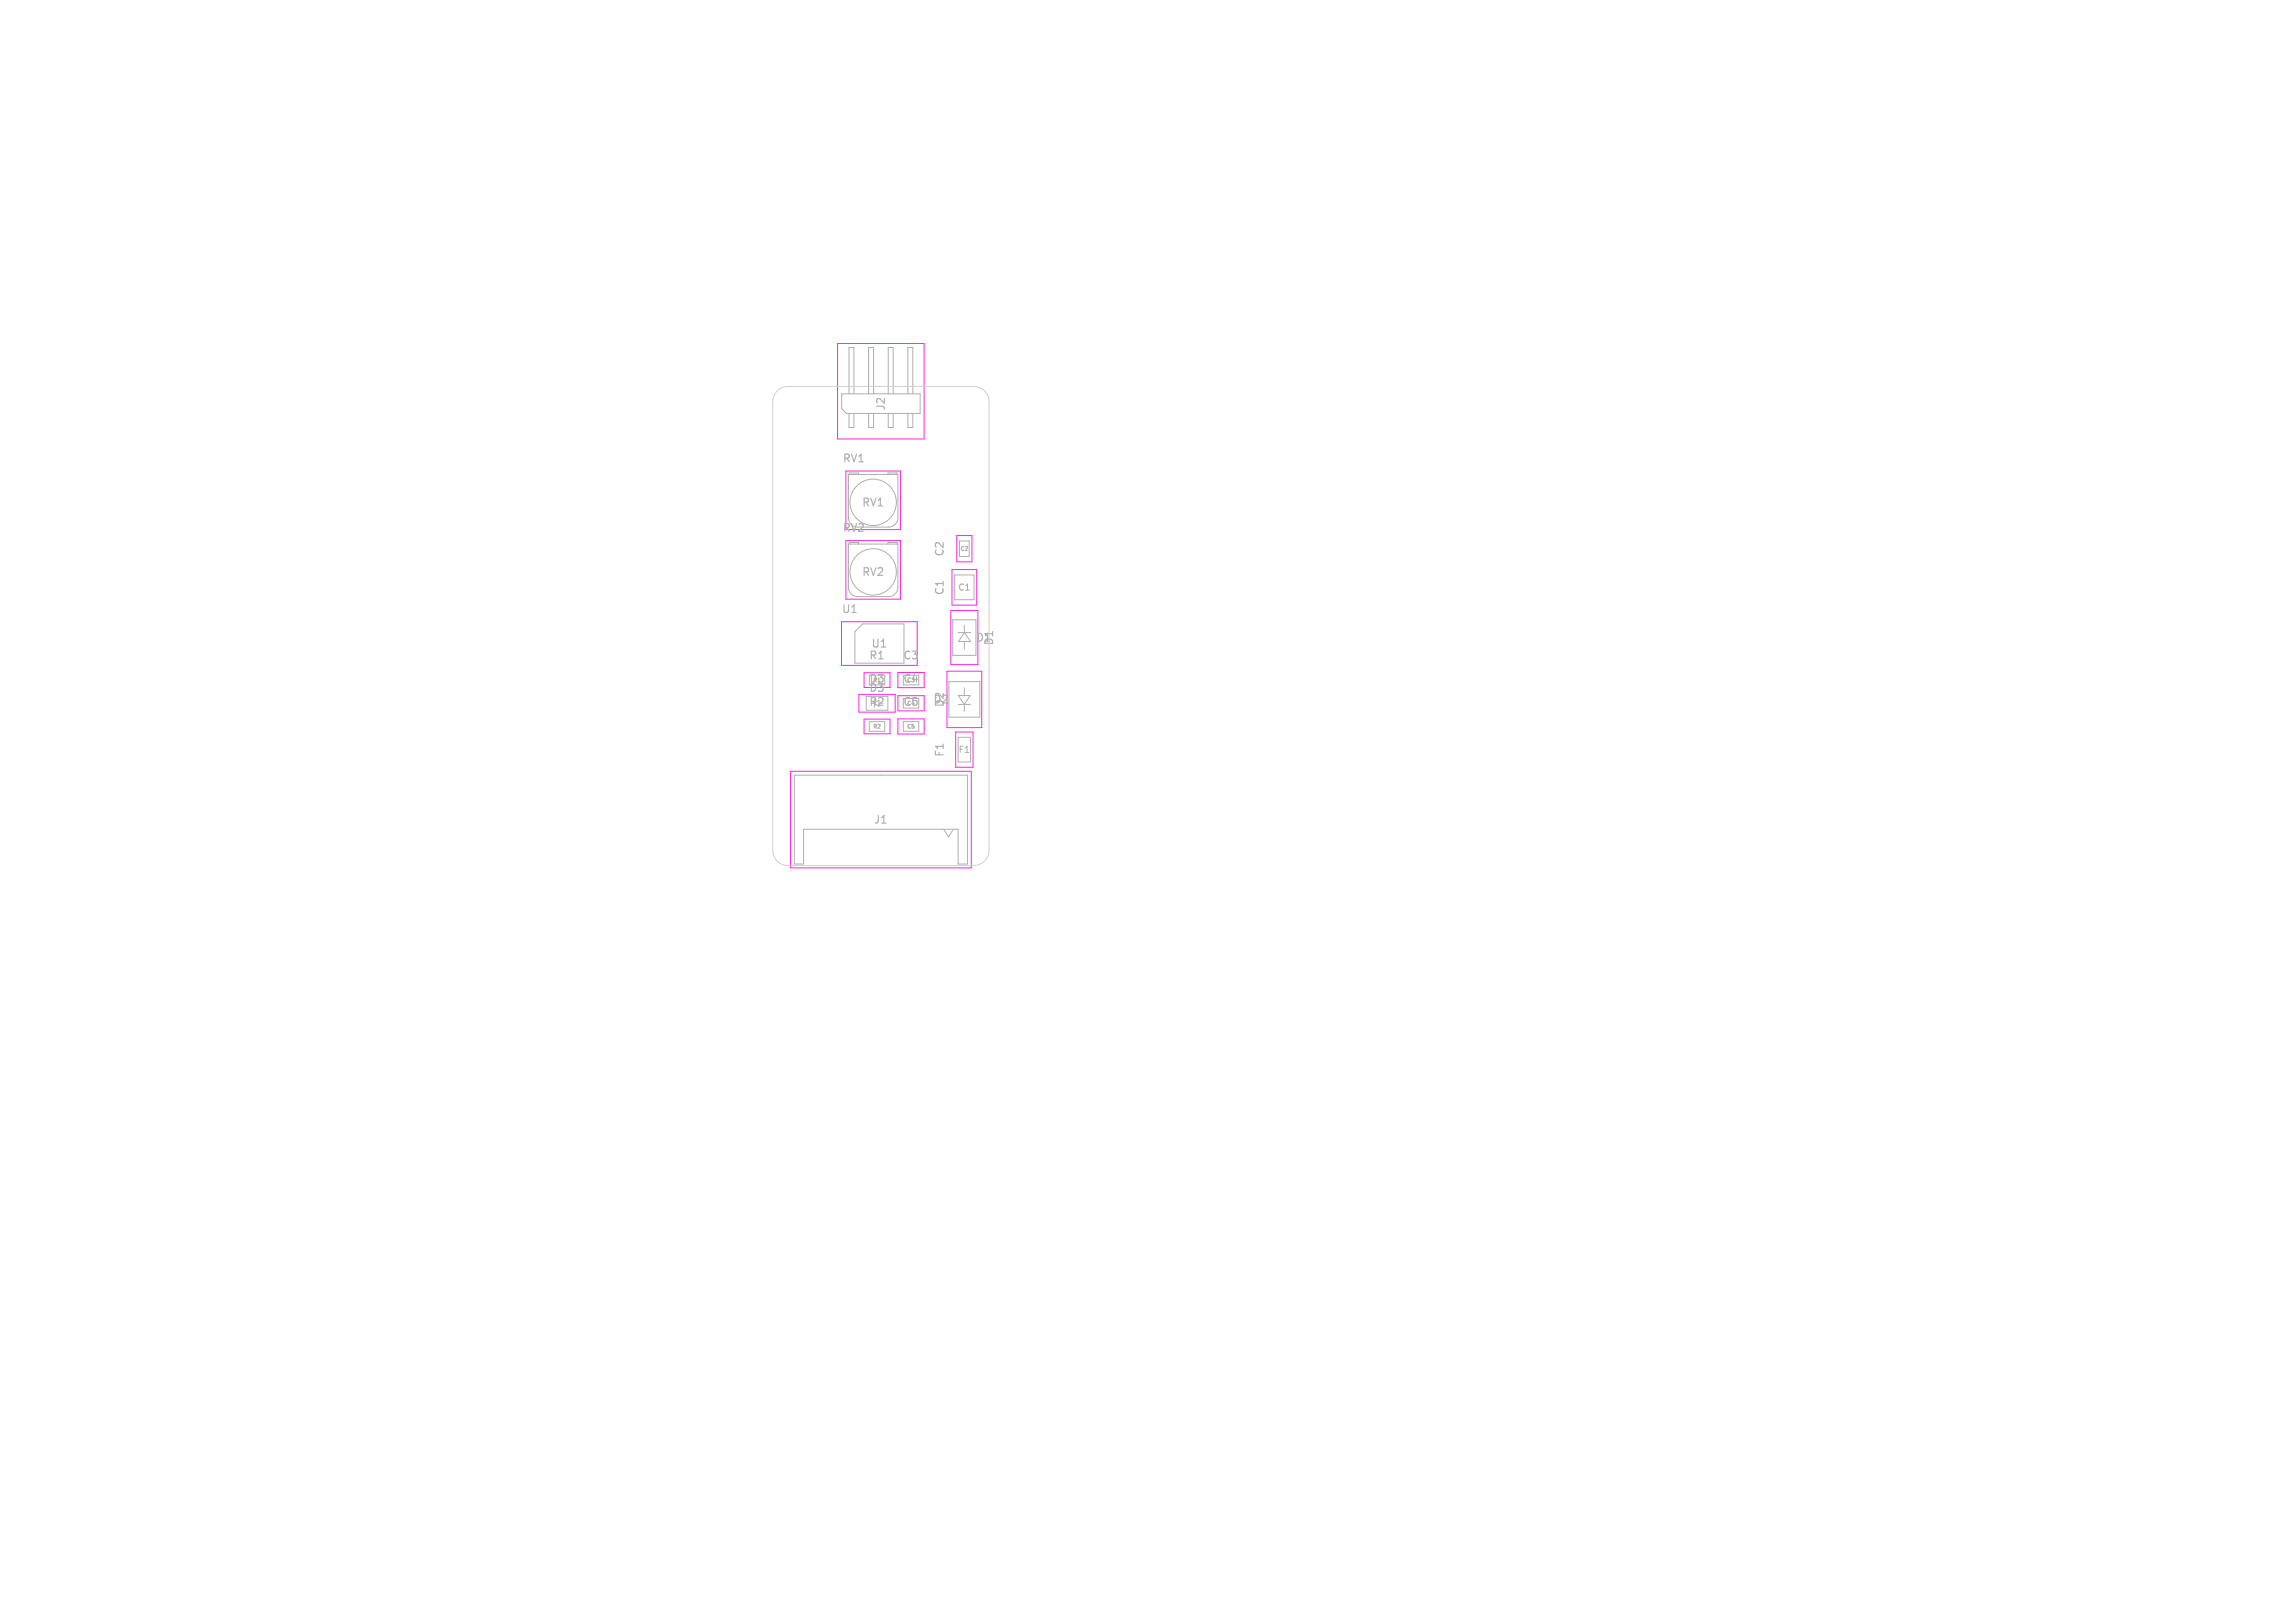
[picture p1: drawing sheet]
<svg xmlns="http://www.w3.org/2000/svg" width="297mm" height="210mm" viewBox="0 0 297 210" stroke-linecap="round" stroke-linejoin="round" font-family="sans-serif">
<defs><g id="words">
<g font-size="1.4" fill="#afafaf">
<text x="114.7" y="53.2" transform="rotate(-90 114.7 53.2)">J2</text>
<text x="109" y="60">RV1</text>
<text x="111.5" y="65.7">RV1</text>
<text x="109" y="69">RV2</text>
<text x="111.5" y="74.7">RV2</text>
<text x="122.3" y="77.1" transform="rotate(-90 122.3 77.1)">C1</text>
<text x="122.3" y="72.1" transform="rotate(-90 122.3 72.1)">C2</text>
<text x="108.9" y="79.5">U1</text>
<text x="112.7" y="84">U1</text>
<text x="126.2" y="83.2">D1</text>
<text x="128.7" y="83.6" transform="rotate(-90 128.7 83.6)">D1</text>
<text x="112.4" y="85.5">R1</text>
<text x="112.4" y="88.5">D3</text>
<text x="112.4" y="89.7">D3</text>
<text x="116.8" y="85.5">C3</text>
<text x="116.8" y="88.5">C4</text>
<text x="112.4" y="91.5">R2</text>
<text x="116.8" y="91.5">C5</text>
<text x="122.3" y="91.6" transform="rotate(-90 122.3 91.6)">D2</text>
<text x="122.3" y="98" transform="rotate(-90 122.3 98)">F1</text>
<text x="113" y="106.8">J1</text>
</g>
<g font-size="1.1" fill="#afafaf">
<text x="123.9" y="76.6">C1</text>
<text x="124" y="97.6">F1</text>
</g>
<g font-size=".7" fill="#afafaf">
<text x="124.2" y="71.4">C2</text>
<text x="112.9" y="88.4">R1</text>
<text x="117.3" y="88.4">C3</text>
<text x="112.9" y="94.4">R2</text>
<text x="117.3" y="91.4">C4</text>
<text x="117.3" y="94.4">C5</text>
</g>
</g></defs>
<g fill="none" stroke="#ff26e2" stroke-width=".13">
<path d="M108.4 44.5h11.2v12.3h-11.2zM109.5 61h7v7.5h-7zM109.5 70h7v7.5h-7zM123.1 79h3.4v7h-3.4zM123.2 73.7h3.2v4.6h-3.2zM123.8 69.3h2v3.4h-2zM102.3 99.8h23.4v12.5h-23.4zM108.9 80.4h9.8v5.7h-9.8zM111.1 89.8h4.7v2.3h-4.7zM111.8 87.1h3.4v1.9h-3.4zM111.8 93.1h3.4v1.9h-3.4zM116.2 87h3.4v2h-3.4z"/>
<path d="M116.2 90h3.4v2h-3.4zM116.2 93h3.4v2h-3.4zM122.5 86.8h4.6v7.3h-4.6zM123.7 94.7h2.2v4.6h-2.2z"/>
</g>
<g fill="none" stroke="#afafaf" stroke-width=".13">
<path d="M108.9 51h10.2v2.5h-9.5l-.7-.6zM109.9 53.5v1.8h.6v-1.8M109.9 51v-6h.6v6M112.4 53.5v1.8h.7v-1.8M112.4 51v-6h.7v6M114.9 53.5v1.8h.7v-1.8M114.9 51v-6h.7v6M117.5 53.5v1.8h.6v-1.8M117.5 51v-6h.6v6M109.8 61.4h6.4v5.6a1.2 1.2 0 0 1-1.2 1.2h-4a1.2 1.2 0 0 1-1.2-1.2zM109.8 70.4h6.4v5.6a1.2 1.2 0 0 1-1.2 1.2h-4a1.2 1.2 0 0 1-1.2-1.2zM109.9 61.4v-.2h1.2v.2"/>
<path d="M109.9 70.4v-.2h1.2v.2M114.9 61.2v.2M114.9 70.2v.2M114.9 61.2h1.2v.2M114.9 70.2h1.2v.2M123.5 74.4h2.6v3.2h-2.6zM124.2 70h1.2v2h-1.2zM110.6 81.7l1-1h5.4v5.1h-6.4zM112.1 90.1h2.8v1.8h-2.8M112.5 93.4h2v1.2h-2zM116.9 93.4h2v1.2h-2zM122.8 88.2h4v4.6h-4z"/>
<path d="M123.3 80.2h3v4.6h-3zM124 81.9h1.6M124 95.4h1.6v3.2h-1.6zM124 90h1.6l-.8 1.1zM124 91.1h1.6M124.8 81.9l.8 1.1h-1.6zM124.8 80.9v1M124.8 83v1M124.8 89v1M124.8 91.1v1M102.8 100.3h22.4v11.5h-1.2v-4.5h-20v4.5h-1.2zM122.1 107.3l.7 1 .6-1"/>
<circle cx="113" cy="74" r="3"/>
<circle cx="113" cy="65" r="3"/>
</g>
<path d="M100.5 50.7l.7-.5 .8-.2h24a2 2 0 0 1 2 2v58a2 2 0 0 1-2 2h-24a2 2 0 0 1-2-2v-58l.2-.8z" fill="none" stroke="#d0d2cd" stroke-width=".13"/>
<use href="#words"/>
</svg>
